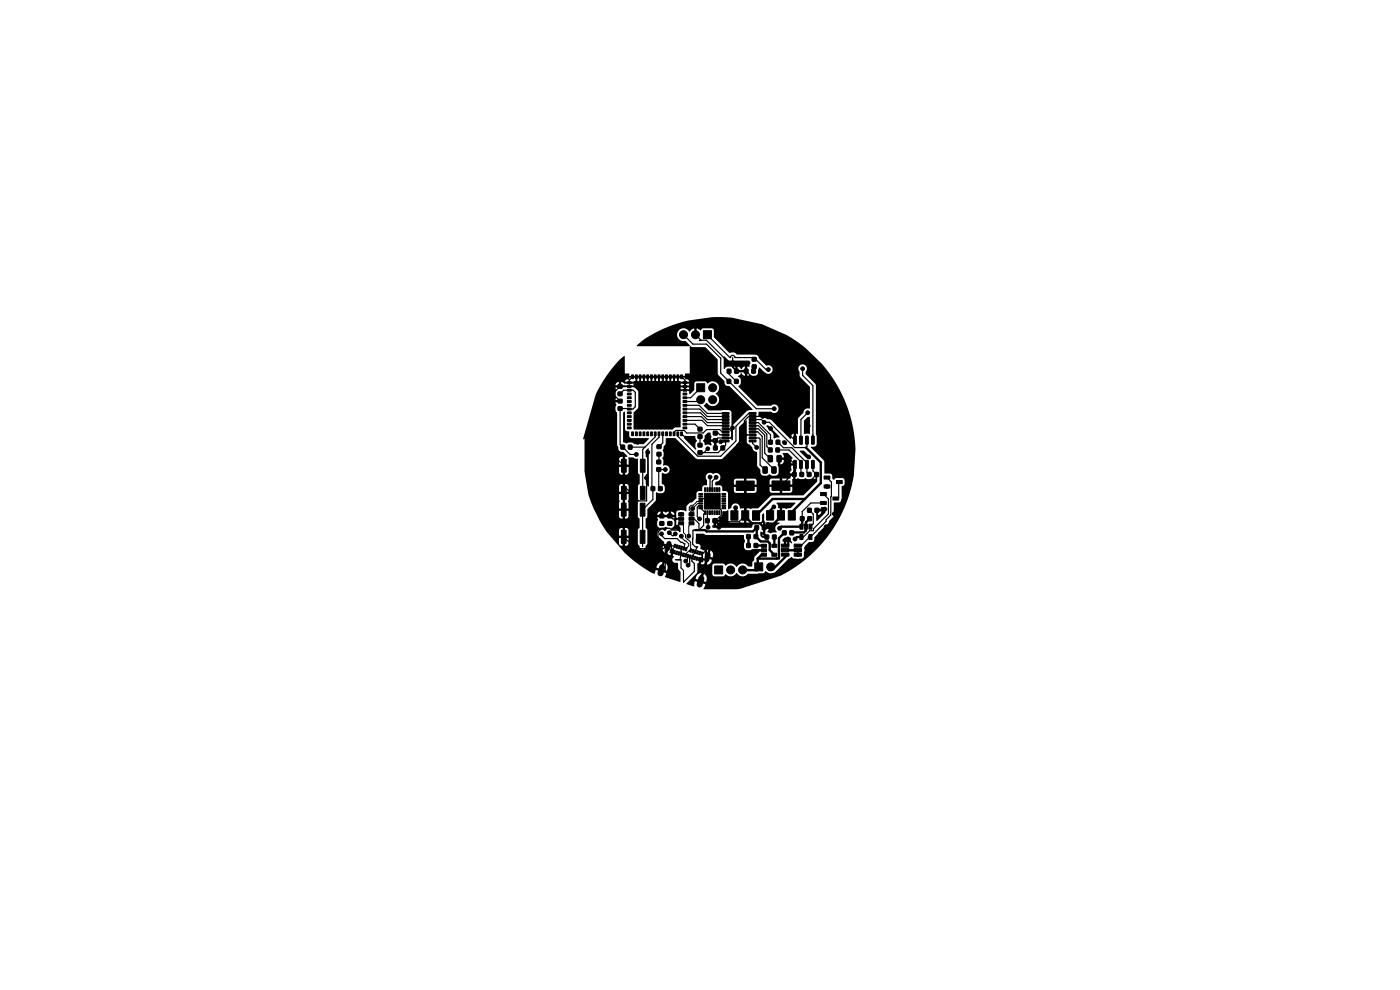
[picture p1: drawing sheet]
<svg xmlns="http://www.w3.org/2000/svg" width="297mm" height="210mm" viewBox="0 0 297 210" stroke-linecap="round" stroke-linejoin="round" font-family="sans-serif">
<g fill="#000" stroke="#000" stroke-width=".21">
<path d="M149.2 70.2h1.7v1.7h-1.7zM154.3 78.3h.7v.9h-.7zM155.9 78.3h.7v.9h-.7zM157.9 78.3h.8v.8h-.8zM159.5 78.3h.7v.8h-.7zM159.6 75.8h.8v.8h-.8zM159.6 77.4h.8v.8h-.8zM131.1 83.2h.9v.7h-.9zM131.1 81.6h.9v.7h-.9zM131.1 86.3h.9v.7h-.9zM131.1 84.7h.9v.8h-.9zM131.7 94.4h.8v.9h-.8z"/>
<path d="M133.3 94.4h.8v.9h-.8zM133.1 81h.8v.4h-.8zM133.1 81.8h.8v.4h-.8zM133.1 82.6h.8v.4h-.8zM133.1 83.4h.8v.4h-.8zM133.1 84.2h.8v.4h-.8zM133.1 85h.8v.4h-.8zM133.1 85.8h.8v.4h-.8zM133.1 86.6h.8v.4h-.8zM133.1 87.4h.8v.4h-.8zM133.1 88.2h.8v.4h-.8zM133.1 89h.8v.4h-.8z"/>
<path d="M133.1 89.8h.8v.4h-.8zM133.1 90.6h.8v.4h-.8zM134 91.6h.4v.8h-.4zM134 79.5h.4v.8h-.4zM134.8 91.6h.4v.8h-.4zM134.8 79.5h.4v.8h-.4zM135.6 91.6h.4v.8h-.4zM135.6 79.5h.4v.8h-.4zM136.4 91.6h.4v.8h-.4zM136.4 79.5h.4v.8h-.4zM137.2 91.6h.4v.8h-.4zM137.2 79.5h.4v.8h-.4z"/>
<path d="M138 91.6h.4v.8h-.4zM138 79.5h.4v.8h-.4zM138 84h.4v1h-1v-.4zM137.4 85.5h1v1h-1zM137.4 87h1v1h-1zM138.8 91.6h.4v.8h-.4zM138.8 79.5h.4v.8h-.4zM139.6 91.6h.4v.8h-.4zM139.6 79.5h.4v.8h-.4zM138.9 84h1v1h-1zM138.9 85.5h1v1h-1zM138.9 87h1v1h-1z"/>
<path d="M139.3 97.6h.9v.8h-.9zM139.3 99.2h.9v.8h-.9zM139.4 94.4h.8v.7h-.8zM139.4 96h.8v.7h-.8zM140.4 91.6h.4v.8h-.4zM140.4 79.5h.4v.8h-.4zM141.2 91.6h.4v.8h-.4zM141.2 79.5h.4v.8h-.4zM140.4 84h1v1h-1zM140.4 85.5h1v1h-1zM140.4 87h1v1h-1zM142 91.6h.4v.8h-.4z"/>
<path d="M142 79.5h.4v.8h-.4zM142.8 91.6h.4v.8h-.4zM142.8 79.5h.4v.8h-.4zM143.6 91.6h.4v.8h-.4zM143.6 79.5h.4v.8h-.4zM144.4 91.6h.4v.8h-.4zM144.4 79.5h.4v.8h-.4zM144.9 90.6h.8v.4h-.8zM144.9 89.8h.8v.4h-.8zM144.9 89h.8v.4h-.8zM144.9 88.2h.8v.4h-.8zM144.9 87.4h.8v.4h-.8z"/>
<path d="M144.9 86.6h.8v.4h-.8zM144.9 85.8h.8v.4h-.8zM144.9 85h.8v.4h-.8zM144.9 84.2h.8v.4h-.8zM144.9 83.4h.8v.4h-.8zM144.9 82.6h.8v.4h-.8zM144.9 81.8h.8v.4h-.8zM144.9 81h.8v.4h-.8zM147.8 81.4h1.7v1.7h-1.7zM148.1 90.7h.8v.7h-.8zM148.1 92.2h.8v.8h-.8zM148.1 94.1h.8v.7h-.8z"/>
<path d="M148.1 95.6h.8v.8h-.8zM151.4 94.6h.7v.8h-.7zM151.3 91.5h.9v.8h-.9zM151.3 93.1h.9v.7h-.9zM153 94.6h.7v.8h-.7zM154.3 80.5h.7v.8h-.7zM153.2 87.5h1.4l.1 .3-1.4 .1zM153.2 88.2h1.4l.1 .3h-1.4zM153.2 88.8h1.4l.1 .3-1.4 .1zM153.2 89.5h1.4l.1 .3h-1.4zM153.2 90.1h1.4l.1 .3-1.4 .1zM153.2 90.8h1.4l.1 .3h-1.4z"/>
<path d="M153.2 91.4h1.4l.1 .3-1.4 .1zM153.2 92.1h1.4l.1 .3h-1.4zM153.2 92.7h1.4l.1 .3-1.4 .1zM153.2 93.4h1.4l.1 .3h-1.4zM155.8 80.5h.8v.8h-.8zM159 93.4h1.3l.1 .3h-1.4zM159 92.7h1.3l.1 .3-1.4 .1zM159 92.1h1.3l.1 .3h-1.4zM159 91.4h1.3l.1 .3-1.4 .1zM159 90.8h1.3l.1 .3h-1.4zM159 90.1h1.3l.1 .3-1.4 .1zM159 89.5h1.3l.1 .3h-1.4z"/>
<path d="M159 88.8h1.3l.1 .3-1.4 .1zM159 88.2h1.3l.1 .3h-1.4zM159 87.5h1.3l.1 .3-1.4 .1zM161.9 99.1l.7-.1 .2 .2v1l-.2 .2h-.5l-.3-.2zM163 96.7l.7-.1 .2 .2v1l-.2 .2h-.5l-.3-.2zM163 95h.8v.9h-.8zM163.1 93.4h.7v.8h-.7zM163.8 99.1l.6-.1 .3 .2v1l-.2 .2h-.6l-.2-.2zM164.6 95h.8v.9h-.8zM164.7 93.4h.7v.8h-.7zM164.9 96.7l.6-.1 .3 .2v1l-.2 .2h-.6l-.2-.2zM168.4 92.5l.5 .1v1.6h-.5z"/>
<path d="M168.4 97.7h.5v1.7l-.5-.1zM169.7 92.5l.5 .1-.1 1.6h-.5zM169.7 97.7h.5l-.1 1.7-.5-.1zM170.9 92.5l.6 .1-.1 1.6h-.5zM170.9 97.7h.6l-.1 1.7-.5-.1zM172.2 92.5l.5 .1v1.6h-.5zM172.2 97.7h.5v1.7l-.5-.1zM131.8 112.5h1v2.8h-1zM131.8 106.7h1v2.8h-1zM131.8 103.2h1v2.7h-1zM131.8 97.4h1v2.8h-1zM135.8 112.5h1v2.8h-1z"/>
<path d="M135.8 106.7h1v2.8h-1zM135.8 103.2h1v2.7h-1zM135.8 97.4h1v2.8h-1zM138.1 103.2h.8v.9h-.8zM140 110.7h.8v.7h-.8zM140 109.1h.8v.7h-.8zM139.7 103.2h.8v.9h-.8zM141.7 110.7h.8v.7h-.8zM141.7 109.1h.8v.7h-.8zM142.3 116.5l1 .3-.2 .7-1-.3zM143.1 115.4l.3 .1-.2 .7-.3-.1zM143.5 116.9l.3 .1-.2 .6h-.3z"/>
<path d="M143.6 115.6h.3l-.2 .7-.3-.1zM144 117l.2 .1-.2 .7-.2-.1zM144.1 115.7l.3 .1-.2 .7-.3-.1zM144 108.8h1v.6h-1zM144 109.7h1v.7h-1zM144 110.7h1v.6h-1zM144.4 117.2h.3l-.2 .7-.3-.1zM144.5 115.8l.3 .1-.2 .7-.2-.1zM144.9 117.3l.3 .1-.2 .6h-.3zM145 116l.3 .1-.2 .6-.3-.1zM145.4 117.4l.3 .1-.2 .7-.3-.1zM145.5 116.1l.3 .1-.2 .7-.3-.1z"/>
<path d="M145.9 117.6h.3l-.2 .7-.3-.1zM146.4 117.7l.2 .1-.2 .7-.2-.1zM146.2 110.7h1v.6h-1zM146.2 109.7h1v.7h-1zM146.2 108.8h1v.6h-1zM146.5 116.4l.3 .1-.2 .6h-.3zM146.8 117.8l.3 .1-.2 .7-.3-.1zM147 116.5l.2 .1-.2 .7-.2-.1zM147.3 118l.3 .1-.2 .6h-.3zM147.4 116.7h.3l-.2 .7-.3-.1zM147.8 118.1l.3 .1-.2 .7-.3-.1zM147.9 116.8l.3 .1-.2 .7-.3-.1z"/>
<path d="M148.3 118.3l.9 .2-.2 .7-.9-.3zM148.4 116.9l.3 .1-.2 .7-.3-.1zM148.3 104.7h.7v.2h-.7zM148.3 105.2h.7v.2h-.7zM148.3 105.7h.7v.2h-.7zM148.3 106.2h.7v.2h-.7zM148.3 106.7h.7v.2h-.7zM148.3 107.2h.7v.2h-.7zM148.3 107.7h.7v.2h-.7zM148.9 117.1l.3 .1-.2 .6-.3-.1zM149.4 104.6h3.4v3.4h-3.4zM149.5 108.4h.2v.7h-.2z"/>
<path d="M149.5 103.5h.2v.7h-.2zM149.7 110h.7v.9h-.7zM150 108.4h.2v.7h-.2zM150 103.5h.2v.7h-.2zM150.5 108.4h.2v.7h-.2zM150.5 103.5h.2v.7h-.2zM151 108.4h.2v.7h-.2zM151 103.5h.2v.7h-.2zM151.3 110h.7v.9h-.7zM151.5 108.4h.2v.7h-.2zM151.5 103.5h.2v.7h-.2zM152 108.4h.2v.7h-.2z"/>
<path d="M152 103.5h.2v.7h-.2zM152.5 108.4h.2v.7h-.2zM152.5 103.5h.2v.7h-.2zM153.2 107.7h.7v.2h-.7zM153.2 107.2h.7v.2h-.7zM153.2 106.7h.7v.2h-.7zM153.2 106.2h.7v.2h-.7zM153.2 105.7h.7v.2h-.7zM153.2 105.2h.7v.2h-.7zM153.2 104.7h.7v.2h-.7zM155 108.4h1.5v2h-1.5zM158.4 113.4h.8v.8h-.8z"/>
<path d="M157.3 108.4h1.5v2h-1.5zM158.4 115.3h.8v.8h-.8zM160 113.4h.7v.8h-.7zM156.2 102.1h3.8v2h-3.8zM160.2 111.5h.7v.8h-.7zM160 115.3h.7v.8h-.7zM159.6 108.4h1.5v2h-1.5zM161.5 115.5h1.1v.6h-1.1zM161.5 116.4h1.1v.7h-1.1zM161.5 117.4h1.1v.6h-1.1zM161.7 111.5h.8v.8h-.8zM162.3 113.5h.8v.8h-.8z"/>
<path d="M163.7 117.4h1.1v.6h-1.1zM163.7 115.5h1.1v.6h-1.1zM163.9 113.5h.7v.8h-.7zM162.6 108.3h1.5v2h-1.5zM165.8 115.4h1.5v.7h-1.5zM165.8 116.4h1.5v.6h-1.5zM165.8 117.3h1.5v.7h-1.5zM164.9 108.3h1.5v2h-1.5zM166 112.6h.8v.8h-.8zM163.8 102h3.8v2h-3.8zM168.1 100.2h.8v.9h-.8zM167.6 112.6h.7v.8h-.7z"/>
<path d="M168.5 117.3h1.5v.7h-1.5zM168.5 116.4h1.5v.6h-1.5zM168.5 115.4h1.5v.7h-1.5zM167.2 108.3h1.5v2h-1.5zM169.7 100.2h.8v.9h-.8zM169.7 111.2h.6v1.1h-.6zM169.7 113.4h.6v1.1h-.6zM169.8 109.6h.8v.8h-.8zM170.6 111.2h.7v1.1h-.7zM171.3 100.2h.7v.9h-.7zM171.3 107.8h.8v.9h-.8zM171.6 111.2h.6v1.1h-.6z"/>
<path d="M171.6 113.4h.6v1.1h-.6zM171.4 109.6h.7v.8h-.7zM172.9 100.2h.7v.9h-.7zM172.9 107.8h.8v.9h-.8zM174.1 104.5h1.2v.6h-1.2zM174.1 106.4h1.2v.6h-1.2zM174.8 101h1.2v.6h-1.2zM174.8 102.9h1.2v.6h-1.2zM176.7 105.4h1.2v.7h-1.2zM177.4 101.9h1.3v.7h-1.3zM151.6 120.1h1.7v1.7h-1.7zM160.1 119.4h1.7v1.7h-1.7z"/>
<circle cx="131.4" cy="79.1" r=".4"/>
<circle cx="145" cy="71" r=".85"/>
<circle cx="147.5" cy="71" r=".85"/>
<circle cx="147.9" cy="79.3" r=".4"/>
<circle cx="148" cy="74.6" r=".4"/>
<circle cx="148.2" cy="77" r=".4"/>
<circle cx="161.5" cy="75" r=".4"/>
<circle cx="163" cy="78.4" r=".4"/>
<circle cx="170.3" cy="78.2" r=".4"/>
<circle cx="129" cy="82" r=".4"/>
<circle cx="135" cy="96.4" r=".4"/>
<circle cx="135.3" cy="93.8" r=".4"/>
<circle cx="137.4" cy="96" r=".4"/>
<circle cx="141.2" cy="99.6" r=".4"/>
<circle cx="142" cy="88.5" r=".4"/>
<circle cx="146.8" cy="97.4" r=".4"/>
<circle cx="147" cy="93.1" r=".4"/>
<circle cx="148.7" cy="84.8" r=".85"/>
<circle cx="150" cy="98.3" r=".4"/>
<circle cx="150.2" cy="95.2" r=".4"/>
<circle cx="150.4" cy="93.4" r=".4"/>
<circle cx="151.2" cy="82.2" r=".85"/>
<circle cx="151.2" cy="84.8" r=".85"/>
<circle cx="152.9" cy="93.7" r=".4"/>
<circle cx="153.6" cy="99.9" r=".4"/>
<circle cx="153.6" cy="98" r=".4"/>
<circle cx="153.9" cy="84" r=".4"/>
<circle cx="155.3" cy="97.1" r=".4"/>
<circle cx="155.4" cy="90.8" r=".4"/>
<circle cx="156.2" cy="84.9" r=".4"/>
<circle cx="156.3" cy="95.1" r=".4"/>
<circle cx="158.1" cy="94.9" r=".4"/>
<circle cx="158.6" cy="82" r=".4"/>
<circle cx="159.9" cy="97.8" r=".4"/>
<circle cx="159.9" cy="83.5" r=".4"/>
<circle cx="160.5" cy="94.9" r=".4"/>
<circle cx="161.2" cy="80.3" r=".4"/>
<circle cx="161.8" cy="88.3" r=".4"/>
<circle cx="162.1" cy="89.6" r=".4"/>
<circle cx="163.5" cy="90.9" r=".4"/>
<circle cx="164.2" cy="86.7" r=".4"/>
<circle cx="165.3" cy="90.1" r=".4"/>
<circle cx="166.4" cy="93.9" r=".4"/>
<circle cx="167.2" cy="97.3" r=".4"/>
<circle cx="171.3" cy="87.5" r=".4"/>
<circle cx="171.4" cy="90.3" r=".4"/>
<circle cx="171.5" cy="96.9" r=".4"/>
<circle cx="137.2" cy="101.4" r=".4"/>
<circle cx="140.3" cy="113.2" r=".4"/>
<circle cx="140.4" cy="111" r=".4"/>
<circle cx="142" cy="113" r=".4"/>
<circle cx="142.1" cy="111" r=".4"/>
<circle cx="143.3" cy="113.2" r=".4"/>
<circle cx="143.7" cy="111.8" r=".4"/>
<circle cx="144.5" cy="109.1" r=".4"/>
<circle cx="144.5" cy="113.7" r=".4"/>
<circle cx="145.5" cy="119" r=".4"/>
<circle cx="146" cy="119.9" r=".4"/>
<circle cx="146.1" cy="113.7" r=".4"/>
<circle cx="146.7" cy="109.1" r=".4"/>
<circle cx="146.9" cy="107.9" r=".4"/>
<circle cx="148.4" cy="110.1" r=".4"/>
<circle cx="148.6" cy="102.4" r=".4"/>
<circle cx="149.3" cy="100.1" r=".4"/>
<circle cx="149.7" cy="116" r=".4"/>
<circle cx="150.2" cy="111.9" r=".4"/>
<circle cx="150.6" cy="101.2" r=".4"/>
<circle cx="151.9" cy="101.2" r=".4"/>
<circle cx="152.5" cy="111.9" r=".4"/>
<circle cx="153.7" cy="102.3" r=".4"/>
<circle cx="155.3" cy="103" r=".4"/>
<circle cx="156" cy="107.7" r=".4"/>
<circle cx="159.2" cy="117.3" r=".4"/>
<circle cx="162.9" cy="111.2" r=".4"/>
<circle cx="164.2" cy="107.5" r=".4"/>
<circle cx="165.4" cy="112.1" r=".4"/>
<circle cx="167.2" cy="114.5" r=".4"/>
<circle cx="168.7" cy="114.4" r=".4"/>
<circle cx="169.3" cy="117.7" r=".4"/>
<circle cx="173.2" cy="100.7" r=".4"/>
<circle cx="175" cy="108" r=".4"/>
<circle cx="175.3" cy="111.8" r=".4"/>
<circle cx="175.4" cy="103.2" r=".4"/>
<circle cx="177" cy="109" r=".4"/>
<circle cx="155" cy="120.9" r=".85"/>
<circle cx="157.5" cy="120.9" r=".85"/>
<circle cx="163.5" cy="120.2" r=".85"/>
</g>
<path d="M141.9 115.3l-.3 1.1M150.2 117.7l-.3 1" fill="none" stroke="#000" stroke-width="1.1"/>
<path d="M140.5 120.4l-.4 1.2M148.8 122.7l-.4 1.3" fill="none" stroke="#000" stroke-width="1.3"/>
<g fill="none" stroke="#000" stroke-width=".25">
<path d="M131.4 79.1h.7l1.5 1.5M140.6 79.9v4.3l.3 .3M145 71l2 2h2.9l3 3M147.5 71l1.2 1.2h1.2l6.3 6.4v.2M150.1 71l4.8 4.9 .3-.5h.4l.3 .5h4.1l2.5 2.5h.5M152.9 75.9v3.3l7.5 7.5h3.9M154.7 78.8v.5l1.5 1.6M155.4 75.9v2l.8 .9M156.2 78.8l2.1-.1 1.6 1.6h1.2M160 77.8l-.1 .1v.8M170.3 78.2v1.4l2.2 2.2v11.6M130.6 82.9h-.7l-.9-.9v13.4l3.3 3.4v17.1"/>
<path d="M131.5 83.5l.8-.7h2l.5 .4v3.1l-.5 .5-2.7-.1v7.6l2.1 2.1h1.3M133.5 82h-2l-1 1.1v.9l1.1 1.1M133.5 82h.1M133.5 82v-1.4l.7-.7h10.4l.7 .7v2.2M133.7 94.9h3.1M137.4 96v5.1l-.3 .3 .1 4.9h-1.7l-3.2-3.2M137.9 86h3M139 92v.7l-2.7 2.6v9.3M139.4 84.5v3M139.7 99.6v3.7l.4 .4M139.7 99.6h.1M139.8 99.6h1.4"/>
<path d="M139.8 96.3l-.1 1.7M139.8 92v.8l-1.5 1.5v9.1l.2 .3v2.2l-2.2 2.2v7.8M140.6 92v2l-.8 .8M140.9 84.5h-3v3h3.1l1 1M140.9 84.5v3M144.6 92l1 1.1h1.4M145.3 88.4h3.5l1.3 1.3h3.8M145.3 86.8h3.2l1.5 1.6h3.9M145.3 86h3l1.7 1.7h3.9M145.3 87.6h3.3l1.5 1.4h3.8M145.3 90h2.1l1.1 1M145.3 89.2h3.7l1.1 1.1h3.8"/>
<path d="M148.5 92.6v1.8M148.6 82.3l-2.1 2.1h-1.2M148.6 84.8l-.3 .4h-3M150.1 95.2l-.8 .8M150.4 93.4l1.3 .1M151.7 93.5l.1 1.5M151.7 91.9h.7l.4 .4h1.1M152.9 93.7h.9l.1-.1v.8l-1.5 1.6h-3.9M153.9 91h.7l.6 .5M153.9 91.6h-.7l-.5-.5h-2.8l-.7 .8h-3.5l-.6-.6h-1.7l-.4 .4v.3M155.4 90.8l-.2 .1v1.7l-.3 .3h-2.6l-.6 .6M159.7 92.9h1.3l.3 .2v5.5l1 1.1"/>
<path d="M159.7 92.3h-1.3l-2.1 2.1v.8M159.7 91h1.2l1.3 1.3v3.8l1.2 1.2M159.7 89h1.8l.6 .6h1.1l5.4 5.4h2.4l.2-.3v-1.3M159.7 93.6v.5l.8 .8M159.7 91.6h1l1 1v4.5l2.5 2.6M159.7 89.7h1.2l2.6 2.5v1.6M159.7 90.3h1.2l1.8 1.8v2.6l.7 .8M159.7 87.7h-.9l-2.7 2.7v3.2l-3.2 3.2h-4.9l-4.2-4.2v-.6M161.8 88.3l-3 .1-.9 .8v3.6M165 95.5h2.4l2.5 2.5v2.5l.2 .2M165 93.8l1.2 1.2h1.8l3.2 3.2v2l.5 .5M165.3 90.1l3.3 3.3"/>
<path d="M165.3 97.3h2.1l1.2 1.2v2l-.6 .2-2.4 2.4M171.4 87.6l-1.5 1.4v4.4M172.5 98.5v1.4l.7 .8-2.3 2.3h-15.6M132.3 113.9l2.5 2.5h6l.3-.4M132.3 110.1v.1M140.3 113.2l.1 .4 .6 .7h2.6l.8 .7h.4l.5 .4M140.4 109.5h1.7l.6 .6h1.8M141.1 116h.9l.4-.4-.1 1.3M141.1 116v5.4M142 113l.6 .6h.3l.3-.3M143.2 115.8h-1.4M143.7 111.8l.3 .3v.4h-1.5l-.4-.4h-1.7l-.8 .8v1.6l1.5 1.5"/>
<path d="M144.5 116.4v1.1l-.2 1.3M146.3 118.4v1.2l-.3 .3M146.7 110.1h.6l1 1v1.4M146.8 118.4l-.1 .6 .6 .6v1.6l-2.3 2.3v-2.5l-.5-.5v-1.7h-1.3M146.9 114.4h.1M147 117.7l-.1 .6M147.2 117.5l-.2 .3M147.4 117.1l-.1 .2M147.5 117h.1M147.8 116.2l-.4 .8M148.3 112.5l-1.3 .1-.1 2.8 .6 .6h.5l-.2 .3M148.6 107.8l1 1-.3 .3v2.4l-1 1"/>
<path d="M148.6 105.8h2l2.4 2.5v.9l-1.2 1.3h-.2l.3 .2h4.9l1.3-1.3M148.6 107.3h-.4l-.3 .3v2l.5 .5M149 117.5v.9l-.3 .3h.9l.5-.5M149.8 116.8l-.9 .7M150.1 108.8v1.7l.1 .1v1.3M150.6 103.8v.1M150.6 101.2v2.6M151.1 106.3h.1M151.9 101.3l-.8 .8v1.8M171.7 108.3l.8 .8v2l-.6 .6M174.7 106.7h-2.7l-1.8 1.8v1.5M174.7 104.8l1 1.1v3.1l-3.1 3.2v.4h-.8l-1.4 1.3h-.4"/>
<path d="M175 108h-1.5l-.2 .3M175.4 101.3l1 .9-.1 7.1-1.1 1v.3l-5.3 5.2M177.9 102.3v3.3l-.2 .2h-.4M149.8 121l-1.2 1.2v1.2"/>
</g>
<g fill="none" stroke="#000" stroke-width=".5">
<path d="M171 95l3.1 3.1v4.4l-6.1 6.1v.7M147.5 112.5h2.1l.3 .2h9.8l.8-.8v1.8l-.1 .1 1 1.1h1.5l.4 .3v1.5l1 1M149 116h.8v5.4M151.6 110.5l.9 .8v.6M156 107.7v1.4l-.2 .3M158.1 103.1v6.5l1.4 1.4h1.7l.9 .9M158.8 113.8v1.9M160.4 115.7l1.7 .1M160.7 118.5v2.3l-.2 .2-3-.1M162.1 117.7h-.5l-.9 .8M162.1 116.7h-2.3l-.5 .6M162.1 111.9v1.5l.6 .5"/>
<path d="M162.9 111.3l-.7 .6M164.2 107.5l-.8 .8v1M164.3 113.9h.1M164.3 113.9v1.9M165.2 116.9h.1M165.2 116.6h.1M165.2 115h.1M165.7 109.3v.3l-2.4 2.3h-1.2M166.4 113l-1.2 1.2 .1 4.3h-4.6M167.2 114.5v1.3M167.2 116.7h2.7M167.2 117.7h-.1l-3.1 3.1"/>
<path d="M170 113.9h-.9l-.4 .5M170 115.7l-.1 .1M170.2 110v1.6l-.2 .1h-4.3l-.3 .4M170.7 105.9h-6.8l-3.5 3.5M171.6 113.9h.3M171.8 110l-.8 .8v1.7l-.4 .4-2.6 .1M175.2 111.8l-1.4 1.4h.2"/>
</g>
<path d="M144.5 111l.5 .5v1.5l.4 .4M144.5 113.7v.3l1.6 1.4v.4l-.5 .5-.1 .4M145.3 115.4l-.2 .9M145.4 113.4v.6l.5 .5M145.4 113.4h.1M145.8 114.4h.1M145.9 118.2v.4l-.4 .4M145.9 114.4l.6 .6v1.8h-.2l-.8 .7M146.7 111l-.6 .6v2.1M148.2 106.4h.1M148.6 106.8h-.6l-1.1 1.1M148.6 106.3l-.7 .1-.8 .8h-.5l-.4 .4v.6l.4 .4h.6l-.5 .5" fill="none" stroke="#000" stroke-width=".21"/>
<g fill="#000">
<path d="M131.5 76.2l.8-.7 .2 .1v3.6h1v.5h11.8l.1-.5h.9v-5.7l.6 .1h2.7l2.6 2.6 .1 3.1 1.4 1.6a.87 .87 0 0 0 1.1 1l4.9 4.9-.2 .2h-.6l-.5 .2-2.8 2.9-.1 3.1-.2 .2-.4-.5 .3-.2v-1.5l-.3-.2 .3-.2v-2.8a.75 .75 0 0 0-.3-.9l-4.6-.1-1-.9 .6-.7a1.4 1.4 0 0 0 1.6 .7 1.4 1.4 0 0 0 1-1.4l-.1-.6-.6-.6a1.51 1.51 0 0 0 .4-2.1 1.48 1.48 0 0 0-2.1-.1l-.5-.4h-2l-.3 .4v1.4l-.9 .9-.2-.1v-.5l-.5-.1-1.3 .1v7.6l-1.2 .1-.6 .4h-8.2v-3.6l.9-.8 .1-.4v-3.1l-.1-.4-.7-.6h9.8v.4h1.8v-.4h-.7v.4h-.4v-.4h-10.5l-1.5-.1-2.5 .1v.1a.72 .72 0 0 1 0 1v.6l.2 .4-.2 .5h.8l.2 .2-.1 .3h-.9v.3a.43 .43 0 0 1 0 .7v.7l.3 .6v6.8l.3 .5a.87 .87 0 0 0 1 1l.9 .9-.1 .1h-.4v1.6h.8v-1.5h.9l1 .4v2.9l.4 .5v1.8l-.4 .5v2.9l.2 .3-.2 .4v2.8l.4 .6v1.8l-.4 .5v2.9l.3 .4a.73 .73 0 0 0 .7 .9 .73 .73 0 0 0 .7-.9l.3-.4v-2.8l-.3-.6v-1.8l.3-.4v-.5h2.8v-.7h.6v.7h2.4a.72 .72 0 0 0-.7-.7v.7h-.6v-.7l-.3 .1a.44 .44 0 0 1-.7-.1l-1 .1-.4 .6h-2.1l.1-1.2 1.7-1.9 .1-1.6 1.3 .1 .5-.4v-1.1l-.6-.5v-2.1l.1-.2a.95 .95 0 0 0 1.6-.7 .95 .95 0 0 0-1.4-.9v-1.1l-.2-.4 .3-.5-.1-.9a.43 .43 0 0 1 .1-.7v-.4l.4-.6 .1-1.1 1.9-.1 4.5 4.4 5.4 .1 3.6-3.5 .1-3.3 1.5-1.4 .1 .1v2.8l.3 .1-.3 .3v1.3l1.2 1.1a1.17 1.17 0 0 0 1 1.1v2.8l.7 .8 .1 .9 .3 .3 1 .1 .6-.3 .5 .3h.8l.3-.1 .3-.5 3.1 .1 .1-1.6h-.6v.5a.47 .47 0 0 1-.2 .8v.2h-2.4v-1.2l-.3-.5 .6-.1a.77 .77 0 0 0 .8-.9h-.8v.9h-.5l.1-1.1 .2-.1 .1-.2 .9-.1-.2-.9h1l1 1-.3 .6v.6h.8v.2l.3 .2v1.2l-.1 .1v1.6h.1a.65 .65 0 0 1 .9 0h.7a.65 .65 0 0 1 .9 0h.6a.66 .66 0 0 1 1 0v-.8l.3-.1v1.5l-2.9 2.9h-6.7l-2.9 2.7h-1.2l-.3 .2-.9-.2v3.1l.8-.2 .7 .2-.5 1.1-8.3-.1v-.4l.8-.1a.72 .72 0 0 0 .7-.7h-.7v.7h-.5v-.9h.2l.1-.3h.9l-.1-.5 .7-.3 .1-.9 .7-.1 .4-.2 .1 2.2 .2 .3 .3 .2h1.6l.3-.2 .9 .2v-3.1l-.7 .1a.98 .98 0 0 0-.8-1.1 .98 .98 0 0 0-1.1 .6 .47 .47 0 0 1-.5 .6l-.2-.1-.1-2.9a.64 .64 0 0 0-.5-.8l-.7-.1h2.5l.1 .3 .3 .2h4l.4-.5h2.8l.1 .3 .3 .1h3.9l.5-.4v-.8h-2.2v1.2h-.5v-1.2h-2.1v.8h-2.8v-.8h-2.1v1.3h-.6v-1.3h-2.1v.8h-2.5v-.7a1.32 1.32 0 0 0-1.3-.4l-.2-.2v-.5l.7-.3h3.3v.8h4.8v-.8h2.8v.8h2.1v-1.3h.5v1.3h2.2l-.1-1.1 .3-.1v-.7h-.7v.6h-3.9l-.3 .2-.1 .3h-2.8l-.4-.5h-1.7v1.3h-.6v-1.3h-1.7l-.4 .5h-3.2a.97 .97 0 0 0 0-1.4 .97 .97 0 0 0-1.3-.1 .93 .93 0 0 0-1.3 .1 .93 .93 0 0 0 .1 1.3v1l-.9 .2-.2 1.1h-.7a1.31 1.31 0 0 0-.4 1.3l-.1 .3-.9 .7-.5 .2-.6 .5-.1 1.2h-.2a1.73 1.73 0 0 0-1.9 .1v1.3l.5 .2-.5 .3v1.1l.2 .4 .7 .1v.8l-.3 .2a1.09 1.09 0 0 0-1.4-.5l-.3-.3 .6-.5v-1.1a.43 .43 0 0 1 .1-.7v-.1h-3.7l.2 .5-.2 .6 .2 .9 .4 .3 1-.1a.38 .38 0 0 1 .4-.1 .38 .38 0 0 1 .2 .4l-.5 .5a.93 .93 0 0 0-1.5 0 .93 .93 0 0 0 .3 1.4l1 .8-.1 .4 .8 .2-.2 .5-.7-.2a1.11 1.11 0 0 0 .4 1.5l.2-.9 .3 .2 .2-.1-.2 .9 .6 .4 .2-.7 .4-.1-.1 .9 .3 .2a.75 .75 0 0 0-.3 1 .75 .75 0 0 0 1 .3l.1 .1 .1 1.2 .5 .6-.1 2.1-3.2-1 .2-.9-.8-.2 .2-.5 .8 .3 .1-.5a1.16 1.16 0 0 0-.6-1.3l-.2 .9-.2-.2h-.3l.2-.8a1.25 1.25 0 0 0-1.2 1.2l.8 .3-.2 .4-.8-.2-.3 .8-1.4-.7-1.9-1.3-3-2.5-1.7-1.9h.5l.4 .5 1.4-.1 .2-.3v-1.3h-.7v1.7h-.5v-1.7h-.8v1.2h-.5l-2.3-2.8h2.8v1.1h2v-1.1l-.1-.4-.6-.1v1.6h-.5v-1.6l-.5 .1-.3 .4h-2.8l-1.2-1.9-.5-1.1h4.5l.4 .5h1.2l.4-.4v-1.2h-.7v1.6h-.5v-1.6h-.8v1.1h-4.5l-1.3-2.8h5.8v1.2h.8v-1.3h.5v1.3h.7l-.1-1.5 .2-.4v-1.2h-.8v1.8h-.5v-1.8h-.8l.2 1.5-.2 .4h-5.8l-.7-1.8-.3-1.8h6.8v1.2h2.1l-.1-1.2-.2-.4h-.5v1.6h-.5v-1.6h-.5l-.3 .4h-6.8l-.5-2.9h7.3l.4 .5h1.3l.3-.4 .1-1.3h-.8v1.7h-.5v-1.7h-.8v1.2h-7.3v-2.8h7.3v1.1h.8v-1.6l-.5 .1-.3 .4h-7.3v-4.4l-.2 .2-.1-.2 2.7-9.4 1-1.9 7 .1v-.4h10v.4h1.8v-.4h-.7v.4h-.4v-.4h-12.6l-.7-.4v.7h-.5v-.7l-.5 .2-.2 .5h-3.2l.5-.8 16.3-.1 .2 .2 1.8-.1a.64 .64 0 0 0-.8-.5l-.1-.3h-1.3v.7h-.4v-.7h-.4v.7h-.4v-.7h-.4v.7h-.4v-.7h-.4v.7h-.4v-.7h-.4v.7h-.4v-.7h-.4v.7h-.4v-.7h-.4v.7h-.4v-.7h-.4v.7h-.4v-.7h-.4v.7h-.4v-.7h-.4v.7h-.4v-.7h-.4v.7h-.4v-.7h-.4v.7h-.4v-.7h-1.3v.3a.81 .81 0 0 0-.9 .5h-4.7l1.7-2.5zM148.3 72.2l.4-.3 .2 .3-.5 .2zM135.1 73.2l1.5-1.2 2.6-1.5a28.9 28.9 0 0 1 6.6-2.5l5.1-.7h3.2l1.2 .1 6.4 1.4 5.2 2.3 3.4 2.3 3.9 3.7 1.8 2.1 1.2 1.9 2.3 4.5 .7 2.1 .7 2.9 .6 4.8-.4 5.4-.6 3.2-1.5 3.9-1.8 3.5-2.5 3.5a28.9 28.9 0 0 1-9.2 7.2l-8.4 2.8-.8 .1h-7l.3-1.1-.8-.2 .2-.5 .8 .2 .1-.4a1.16 1.16 0 0 0-.6-1.3l-.2 .9-.2-.2h-.3l.2-.8a1.25 1.25 0 0 0-1.2 1.2l.8 .2-.2 .5-.8-.2-.2 1.1-1.5-.5v-.2l2.2-2.2v-1.9l.3-.1 .4-1.3 .3-.2 .2 .1-.4 1.5 .7 .1 .3-.9 .2 .2 .2-.1-.2 .9 .8-.3 .3-.8-.7-.2 .1-.5 .8 .3a1.11 1.11 0 0 0-.4-1.5l-.3 .8-.2-.2-.3 .1 .3-.9-1.1 .2-.6-.4a.67 .67 0 0 0-.5-1h-.3l-.2-.2v-1.9l.2-.1h1.5l.5 .3h7.9l.3 1.1-.2 .8 .1 .9 .5 .4 .9-.1a.43 .43 0 0 1 .7 .1h.7l.5-.2 .3 .2-.5 .3-.9 1.1-.1 .8-.4 .4v.8h-.9a1.42 1.42 0 0 0-2.3 .1h-.2a1.45 1.45 0 0 0-2.3-.2l-.5-.5h-1.8l-.4 .2-.1 .3v1.9l.3 .3 2 .1 .4-.5a1.5 1.5 0 0 0 2.4-.2h.2a1.41 1.41 0 0 0 2.3 .1l3.2-.1 .4-.4a1.8 1.8 0 0 0 2.2 .1l3.3-3.1 .6 .3 .8 .1 1.2-.3 .3-1.5-.1-.5 .2-.5 .9-.8 .9-.2 .2-.8 2.9-3 .2-.5 .9-.9 .1-3h1.1l.4-.3 .2-.7v-2.4l.6-.5v-.9l-.3-.3-1.6-.1-.5 .4-.2-.3v-.6l-.3-.4-1.4-.1-.1-2.7-2.8-2.8 .1-.2h.8l.4-.5v-1.7l-.2-.3v-10.5l-.2-.3-2-2v-.5a.93 .93 0 0 0 0-1.3 .93 .93 0 0 0-1.3 0 .93 .93 0 0 0 0 1.3l.2 1.1 2 2.1v4.5a1.07 1.07 0 0 0-1.4 1l-1.1 1.2v3.2l-.2 .1-.2-.1v1.2l-.4 .2-.1-.2v-1.2l-.4 .2-.2 .9h-.2l-4-4-.9-.2-1-.5-.8-.1 .1-.9 2.5-.1a.93 .93 0 0 0 1.4 .1 .93 .93 0 0 0 0-1.4 .93 .93 0 0 0-1.4 .1l-2.8-.1-4-4 .4-.5 .1-.9-.2-.4-.4-.4 .7-.7 .3 .5 .4 .1v-.7h-1.7l-.1-.2-.2-.1v-.9h.5v.7h.7h.8v-.8l-.4 .2-.3 .4-.7-.5h-.9a.43 .43 0 0 1-.7 0h-.7l-.6 .5-.2-.1 .1-2.6 1.2 .9 .6-.2 .4 .2 3.2 .1a1.04 1.04 0 0 1-.1 1.2l-.4-.1v2h.2a.65 .65 0 0 1 .9 0h.6l.5-.3 .4-1.4 1 .9a.95 .95 0 0 0 1.5 .1 .95 .95 0 0 0-.3-1.5h-.8l-1.5-1.5a.87 .87 0 0 0-1-.8h-3.7a1.06 1.06 0 0 0-1.2-.4l-.4 .1-3.2-3.3-.1-1.6-.2-.3-2.1-.1-.5 .5-.8-.4v.9h-.5v-.9l-.5 .1-.5 .5h-.1a1.38 1.38 0 0 0-1.9-.5 1.38 1.38 0 0 0-.6 1.8 1.38 1.38 0 0 0 1.8 .8l.8 .8v.2l-11.1 .1zM132.2 87.5l.2-.2 .2 .1v3.7l.3 .3 .6 .2 .1 1.2 .4 .1 3.7 .1-1.2 1.2h-1.9l-.5-.3h-.7a.92 .92 0 0 1-1.2-.2zM137 95.6l.5-.5h.1l.1 7.9-.2 .2-.5-.6v-1.8l.4-.6v-2.8l-.4-.6zM145.3 92.5l2.2 .1 .1 .5 .3 .4-.4 .6 .2 1.2h-.2l-2.4-2.3zM149.5 92.4l.7-.6h.5l.1 .5a.66 .66 0 0 1 0 .9h.8l.4 .3v1.5h-.5v-1.3h-.7l.2 .6a.45 .45 0 0 1-.8 0l-.7 .1-.1-.5-.3-.3 .3-.5zM162.6 90.3l.4-.1 2.3 2.4v.2l-1.1 .2-.2-1.1-1.4-1.4zM166 93.5h.2l.7 .8h-.5l-.4-.5zM169.7 95.6h.9l1.4 1.6-.2 .1-.8-.2-1.3-1.3zM171.3 88.5h.5v3.5l-.1 .1h-1l-.2-.1v-2.7zM142.7 116.2l.2 .1 .1 .3-.2 .4-.3-.1z"/>
<path d="M161.3 112.8l.7 .1-.3 .8h.9l.1 .3-1 .1-.4-.4zM161.7 109.1l.4-.2v1.5l.3 .4v.9h.7l-.4-.7 .1-.2h1.4l.3-.1 .8 .1 .1 .3a1.07 1.07 0 0 0-.6 1.8h-.8a.81 .81 0 0 1-1.2-.2l.3-.5h-.9l-.1-.3h-.2v-1l-.6 .3-.2-.2 .6-.5zM166 114.4l.4-.4h.4a.59 .59 0 0 1 .6-.1 .59 .59 0 0 1 .3 .5l.3 .7v.1l-.6-.3h-.6v.8l-.4 .1-.1-.9-.3-.1zM164.8 106.6l3.9 .1-1 1.1-.9 .2-.9-.2v1.5h-.5v-1.5a.37 .37 0 0 1-.3-.1 .37 .37 0 0 1-.1-.4zM173.1 108.3h.2l.1-.3h.8l.1-.5 .8 .1v1.2l-1.8 1.7-.1-.1v-1.2a.83 .83 0 0 0 1-.6l-.7-.1v.7h-.3z"/>
</g>
</svg>
